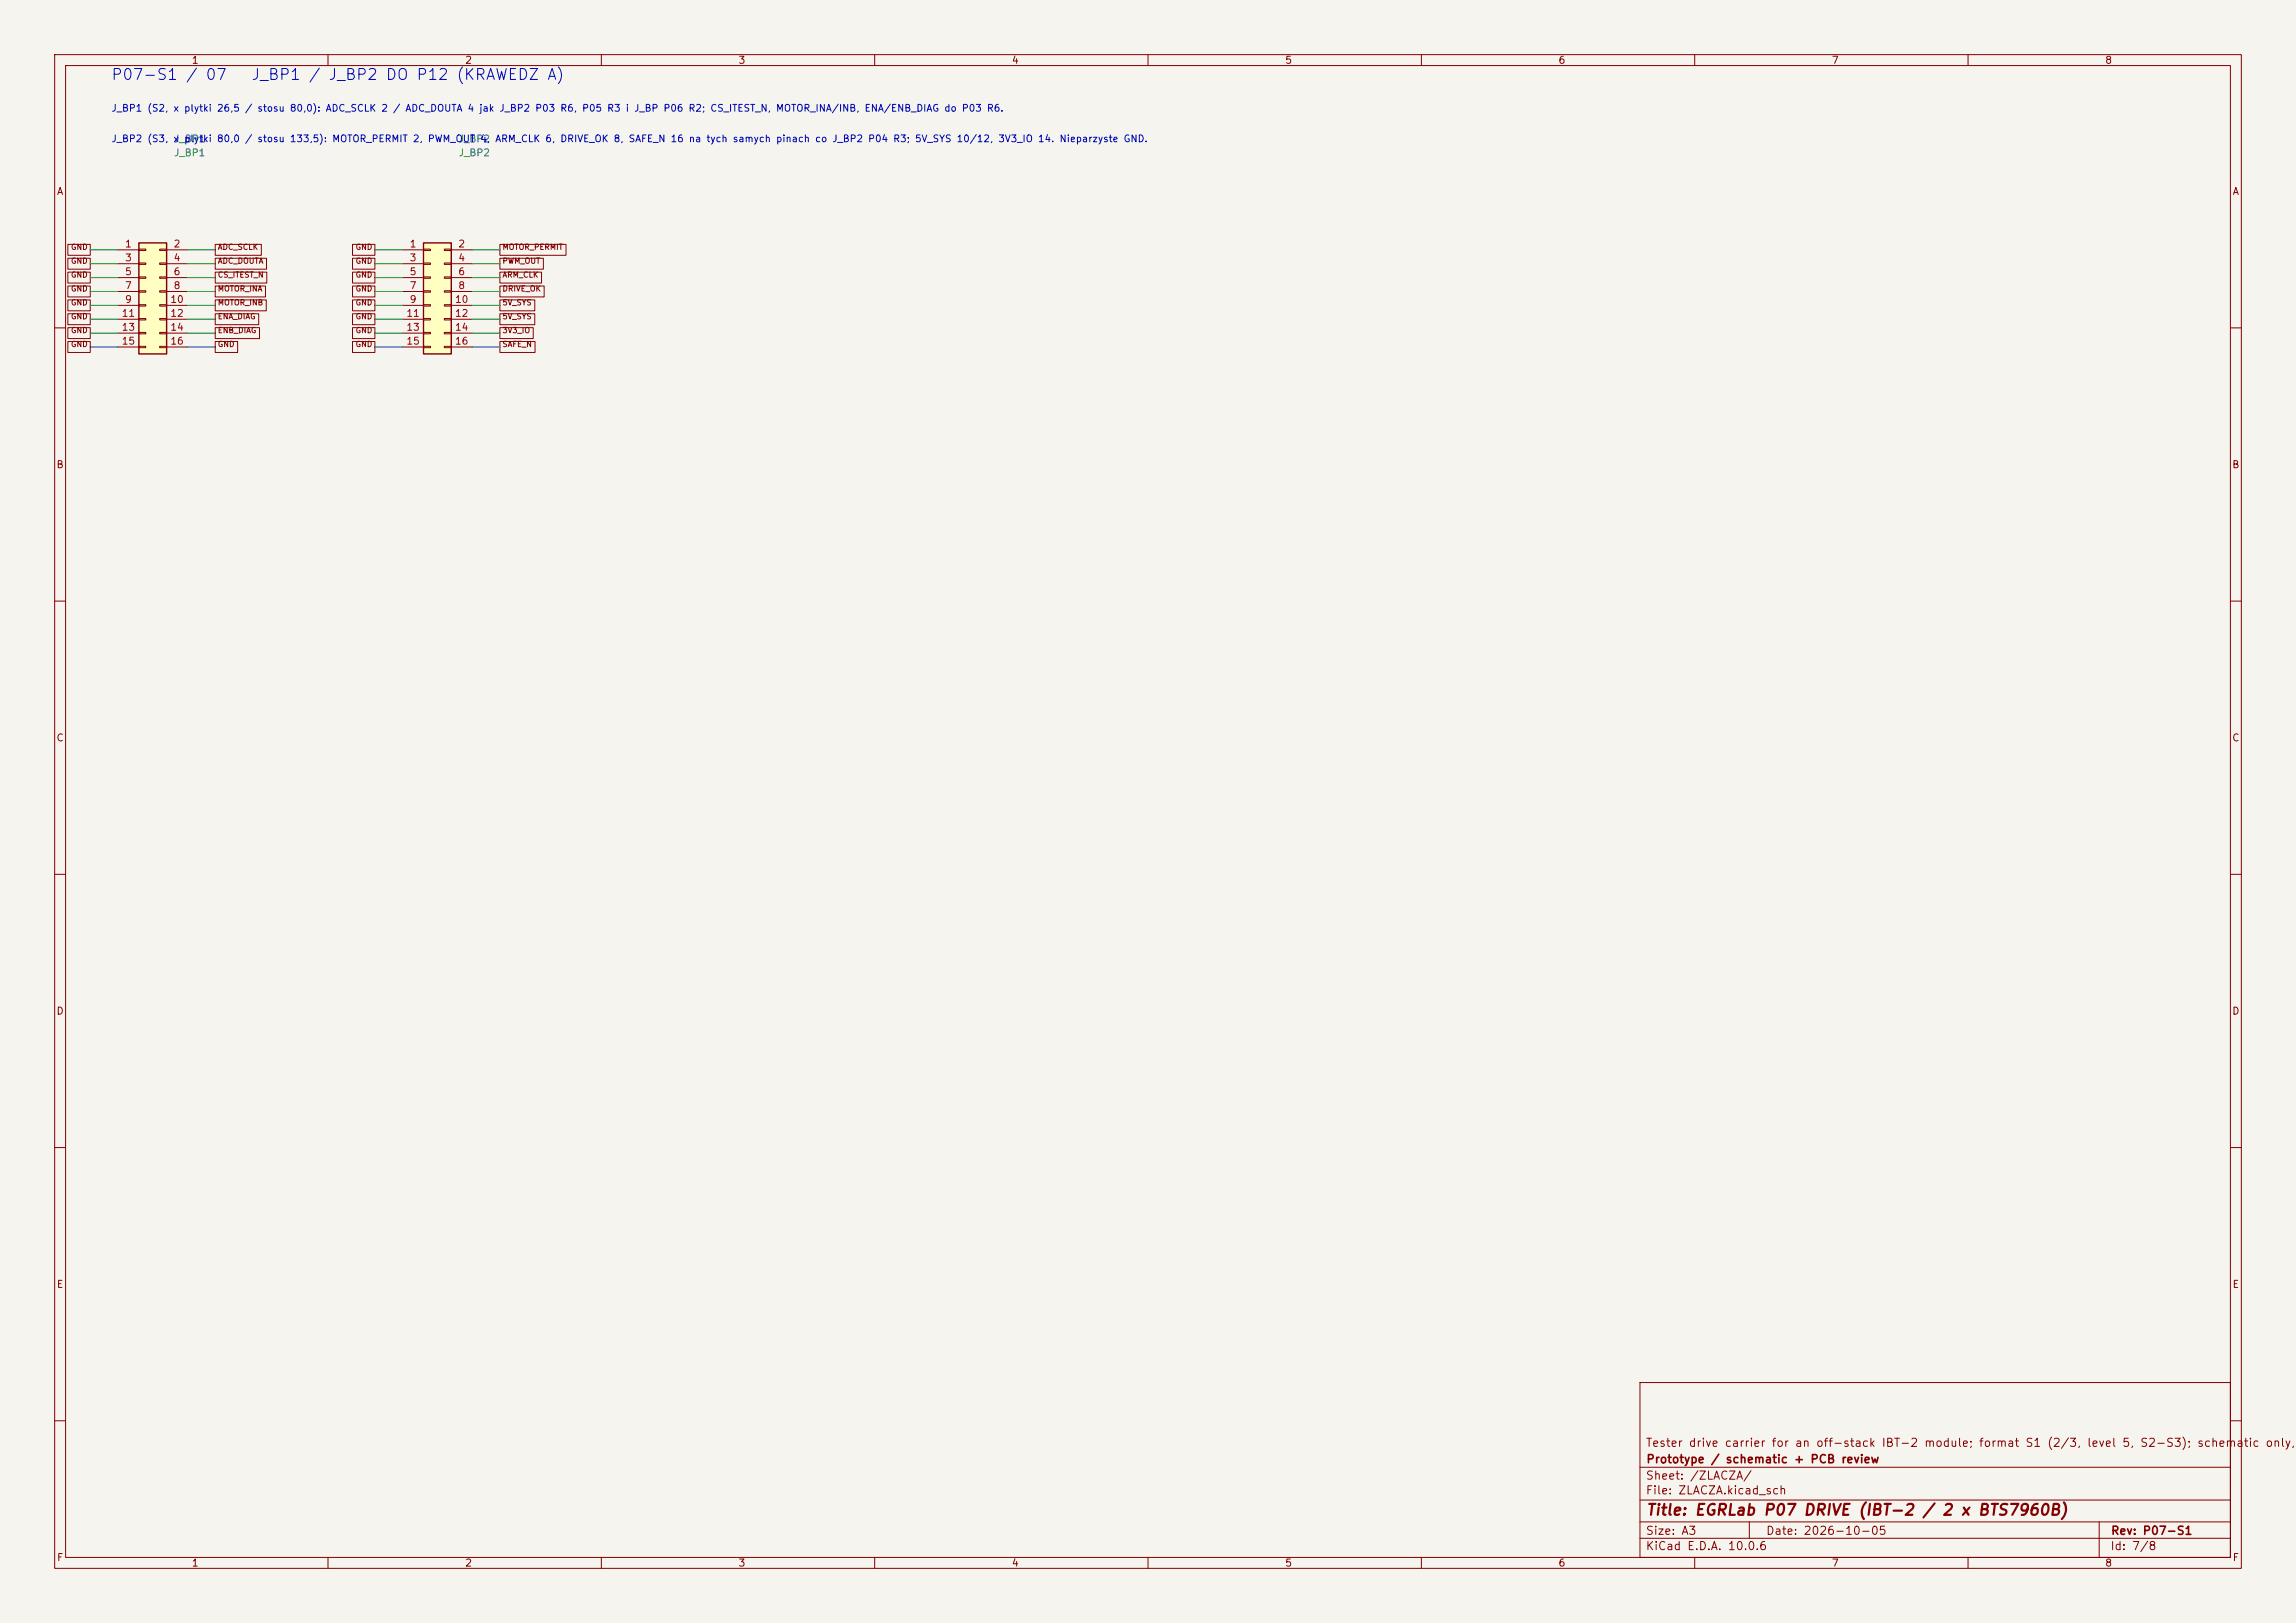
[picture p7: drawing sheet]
<svg xmlns="http://www.w3.org/2000/svg" width="420mm" height="297mm" viewBox="0 0 420 297" stroke-linecap="round" stroke-linejoin="round" font-family="sans-serif">
<defs><g id="words">
<g font-size="2" fill="#0000c2">
<text x="20.2" y="15.1">P07-S1 / 07</text>
<text x="45.8" y="15.1">J_BP1 / J_BP2 DO P12 (KRAWEDZ A)</text>
</g>
<text font-size="2" fill="#840000" x="301" y="277.8">Title: EGRLab P07 DRIVE (IBT-2 / 2 x BTS7960B)</text>
<g font-size="1.5" fill="#840000">
<text x="300.9" y="265.1">Tester drive carrier for an off-stack IBT-2 module; format S1 (2/3, level 5, S2-S3); schematic only,</text>
<text x="301" y="268.1">Prototype / schematic + PCB review</text>
<text x="300.9" y="273.8">File: ZLACZA.kicad_sch</text>
<text x="300.9" y="271.1">Sheet: /ZLACZA/</text>
<text x="300.9" y="281.2">Size: A3</text>
<text x="322.9" y="281.2">Date: 2026-10-05</text>
<text x="386" y="281.2">Rev: P07-S1</text>
<text x="300.9" y="284">KiCad E.D.A. 10.0.6</text>
<text x="385.9" y="284">Id: 7/8</text>
</g>
<g font-size="1.3" fill="#840000">
<text x="35" y="12">1</text>
<text x="85" y="12">2</text>
<text x="135" y="12">3</text>
<text x="185" y="12">4</text>
<text x="235" y="12">5</text>
<text x="285" y="12">6</text>
<text x="335" y="12">7</text>
<text x="385" y="12">8</text>
<text x="10.3" y="36">A</text>
<text x="408.3" y="36">A</text>
<text x="10.2" y="86">B</text>
<text x="408.2" y="86">B</text>
<text x="10.2" y="136">C</text>
<text x="408.2" y="136">C</text>
<text x="10.2" y="186">D</text>
<text x="408.2" y="186">D</text>
<text x="10.3" y="236">E</text>
<text x="408.3" y="236">E</text>
<text x="10.3" y="286">F</text>
<text x="35" y="287">1</text>
<text x="85" y="287">2</text>
<text x="135" y="287">3</text>
<text x="185" y="287">4</text>
<text x="235" y="287">5</text>
<text x="285" y="287">6</text>
<text x="335" y="287">7</text>
<text x="385" y="287">8</text>
<text x="408.3" y="286">F</text>
</g>
<g font-size="1.3" fill="#0000c2">
<text x="20.3" y="20.7">J_BP1 (S2, x plytki 26,5 / stosu 80,0): ADC_SCLK 2 / ADC_DOUTA 4 jak J_BP2 P03 R6, P05 R3 i J_BP P06 R2; CS_ITEST_N, MOTOR_INA/INB, ENA/ENB_DIAG do P03 R6.</text>
<text x="20.3" y="26.3">J_BP2 (S3, x plytki 80,0 / stosu 133,5): MOTOR_PERMIT 2, PWM_OUT 4, ARM_CLK 6, DRIVE_OK 8, SAFE_N 16 na tych samych pinach co J_BP2 P04 R3; 5V_SYS 10/12, 3V3_IO 14. Nieparzyste GND.</text>
</g>
<g font-size="1.3" fill="#006464">
<text x="31.7" y="26.4">J_BP1</text>
<text x="31.7" y="28.9">J_BP1</text>
<text x="83.8" y="26.4">J_BP2</text>
<text x="83.8" y="28.9">J_BP2</text>
</g>
<g font-size="1.3" fill="#a90000">
<text x="22.8" y="45.6">1</text>
<text x="31.7" y="45.6">2</text>
<text x="74.8" y="45.6">1</text>
<text x="83.7" y="45.6">2</text>
<text x="22.8" y="48.1">3</text>
<text x="22.8" y="50.7">5</text>
<text x="22.8" y="53.2">7</text>
<text x="31.7" y="48.1">4</text>
<text x="31.7" y="50.7">6</text>
<text x="31.7" y="53.2">8</text>
<text x="74.8" y="48.1">3</text>
<text x="74.8" y="50.7">5</text>
<text x="74.8" y="53.2">7</text>
<text x="83.7" y="48.1">4</text>
<text x="83.7" y="50.7">6</text>
<text x="83.7" y="53.2">8</text>
<text x="22.2" y="58.3">11</text>
<text x="22.8" y="55.7">9</text>
<text x="31" y="55.7">10</text>
<text x="31" y="58.3">12</text>
<text x="74.2" y="58.3">11</text>
<text x="74.8" y="55.7">9</text>
<text x="83.1" y="55.7">10</text>
<text x="83.1" y="58.3">12</text>
<text x="22.2" y="60.8">13</text>
<text x="22.2" y="63.4">15</text>
<text x="31" y="60.8">14</text>
<text x="31" y="63.4">16</text>
<text x="74.2" y="60.8">13</text>
<text x="74.2" y="63.4">15</text>
<text x="83.1" y="60.8">14</text>
<text x="83.1" y="63.4">16</text>
</g>
<g font-size="1" fill="#840000">
<text x="12.9" y="46">GND</text>
<text x="39.7" y="46">ADC_SCLK</text>
<text x="65" y="46">GND</text>
<text x="91.8" y="46">MOTOR_PERMIT</text>
<text x="12.9" y="51">GND</text>
<text x="12.9" y="48.5">GND</text>
<text x="12.9" y="53.6">GND</text>
<text x="39.7" y="48.5">ADC_DOUTA</text>
<text x="39.7" y="51">CS_ITEST_N</text>
<text x="39.7" y="53.6">MOTOR_INA</text>
<text x="65" y="53.6">GND</text>
<text x="65" y="51">GND</text>
<text x="65" y="48.5">GND</text>
<text x="91.8" y="48.5">PWM_OUT</text>
<text x="91.8" y="51">ARM_CLK</text>
<text x="91.8" y="53.6">DRIVE_OK</text>
<text x="12.9" y="56.1">GND</text>
<text x="12.9" y="58.7">GND</text>
<text x="39.7" y="58.7">ENA_DIAG</text>
<text x="39.7" y="56.1">MOTOR_INB</text>
<text x="65" y="58.7">GND</text>
<text x="65" y="56.1">GND</text>
<text x="91.8" y="58.7">5V_SYS</text>
<text x="91.8" y="56.1">5V_SYS</text>
<text x="12.9" y="61.2">GND</text>
<text x="12.9" y="63.7">GND</text>
<text x="39.7" y="61.2">ENB_DIAG</text>
<text x="39.7" y="63.7">GND</text>
<text x="65" y="61.2">GND</text>
<text x="65" y="63.7">GND</text>
<text x="91.8" y="61.2">3V3_IO</text>
<text x="91.8" y="63.7">SAFE_N</text>
</g>
</g></defs>
<path d="M0 0h420v297h-420z" fill="#f5f4ef" stroke="#f5f4ef" stroke-width=".18"/>
<g fill="none" stroke="#840000" stroke-width=".18">
<path d="M10 10h400v277h-400zM12 12h396v273h-396zM60 10v2M110 10v2M160 10v2M210 10v2M260 10v2M310 10v2M360 10v2M10 60h2M408 60h2M10 110h2"/>
<path d="M408 110h2M10 160h2M408 160h2M10 210h2M408 210h2M300 253h108v32h-108zM10 260h2M300 278.5h108M300 274.5h108M300 268.5h108M320 278.5v3M384 278.5v6.5"/>
<path d="M408 260h2M60 285v2M110 285v2M160 285v2M210 285v2M260 285v2M300 281.5h108M310 285v2M360 285v2"/>
</g>
<path d="M25.4 44.5h5.1v20.3h-5.1z" fill="#ffffc2"/>
<path d="M25.4 44.5h5.1v20.3h-5.1z" fill="none" stroke="#840000" stroke-width=".25"/>
<g fill="none" stroke="#840000" stroke-width=".18">
<path d="M21.6 45.7h3.8M21.6 48.3h3.8M21.6 50.8h3.8M21.6 53.3h3.8M21.6 55.9h3.8M21.6 58.4h3.8M25.4 45.6h1.3v.2h-1.3zM25.4 48.1h1.3v.3h-1.3zM25.4 50.7h1.3v.2h-1.3zM25.4 53.2h1.3v.3h-1.3zM25.4 55.8h1.3v.2h-1.3zM25.4 58.3h1.3v.2h-1.3z"/>
<path d="M29.2 45.6h1.3v.2h-1.3zM29.2 48.1h1.3v.3h-1.3zM29.2 50.7h1.3v.2h-1.3zM29.2 53.2h1.3v.3h-1.3zM29.2 55.8h1.3v.2h-1.3zM29.2 58.3h1.3v.2h-1.3zM30.5 45.7h3.8M30.5 48.3h3.8M30.5 50.8h3.8M30.5 53.3h3.8M30.5 55.9h3.8M30.5 58.4h3.8"/>
<path d="M21.6 61h3.8M21.6 63.5h3.8M25.4 60.8h1.3v.3h-1.3zM25.4 63.4h1.3v.2h-1.3zM29.2 60.8h1.3v.3h-1.3zM29.2 63.4h1.3v.2h-1.3zM30.5 61h3.8M30.5 63.5h3.8"/>
</g>
<path d="M77.5 44.5h5v20.3h-5z" fill="#ffffc2"/>
<path d="M77.5 44.5h5v20.3h-5z" fill="none" stroke="#840000" stroke-width=".25"/>
<g fill="none" stroke="#840000" stroke-width=".18">
<path d="M12.4 49.8h4.1v2h-4.1zM12.4 44.7h4.1v2h-4.1zM12.4 47.3h4.1v2h-4.1zM12.4 52.3h4.1v2h-4.1zM12.4 54.9h4.1v2h-4.1zM12.4 57.4h4.1v2h-4.1zM12.4 60h4.1v2h-4.1zM39.4 47.3h9.4v2h-9.4zM39.4 44.7h8.4v2h-8.4zM39.4 57.4h7.9v2h-7.9zM39.4 60h8.1v2h-8.1zM39.4 49.8h9.4v2h-9.4z"/>
<path d="M39.4 52.3h9.2v2h-9.2zM39.4 54.9h9.3v2h-9.3zM64.5 52.3h4.1v2h-4.1zM64.5 57.4h4.1v2h-4.1zM64.5 60h4.1v2h-4.1zM64.5 54.9h4.1v2h-4.1zM64.5 49.8h4.1v2h-4.1zM64.5 44.7h4.1v2h-4.1zM64.5 47.3h4.1v2h-4.1zM73.7 45.7h3.8M73.7 48.3h3.8M73.7 50.8h3.8"/>
<path d="M73.7 53.3h3.8M73.7 55.9h3.8M73.7 58.4h3.8M77.5 45.6h1.2v.2h-1.2zM77.5 48.1h1.2v.3h-1.2zM77.5 50.7h1.2v.2h-1.2zM77.5 53.2h1.2v.3h-1.2zM77.5 55.8h1.2v.2h-1.2zM77.5 58.3h1.2v.2h-1.2zM81.3 45.6h1.2v.2h-1.2zM81.3 48.1h1.2v.3h-1.2zM81.3 50.7h1.2v.2h-1.2z"/>
<path d="M81.3 53.2h1.2v.3h-1.2zM81.3 55.8h1.2v.2h-1.2zM81.3 58.3h1.2v.2h-1.2zM82.5 45.7h3.9M82.5 48.3h3.9M82.5 50.8h3.9M82.5 53.3h3.9M82.5 55.9h3.9M82.5 58.4h3.9M91.4 57.4h6.4v2h-6.4zM91.4 60h6.1v2h-6.1zM91.4 44.7h12.1v2h-12.1z"/>
<path d="M91.4 47.3h8v2h-8zM91.4 49.8h7.7v2h-7.7zM91.4 54.9h6.4v2h-6.4zM91.4 52.3h8.1v2h-8.1zM12.4 62.5h4.1v2h-4.1zM39.4 62.5h4.1v2h-4.1zM64.5 62.5h4.1v2h-4.1zM73.7 61h3.8M73.7 63.5h3.8M77.5 60.8h1.2v.3h-1.2zM77.5 63.4h1.2v.2h-1.2zM81.3 60.8h1.2v.3h-1.2z"/>
<path d="M81.3 63.4h1.2v.2h-1.2zM82.5 61h3.9M82.5 63.5h3.9M91.4 62.5h6.5v2h-6.5z"/>
</g>
<g fill="none" stroke="#009600" stroke-width=".18">
<path d="M16.5 48.3h5.1M16.5 50.8h5.1M16.5 53.3h5.1M16.5 55.9h5.1M16.5 58.4h5.1M16.5 45.7h5.1M34.3 48.3h5.1M34.3 50.8h5.1M34.3 53.3h5.1M34.3 55.9h5.1M34.3 58.4h5.1M34.3 45.7h5.1"/>
<path d="M68.6 48.3h5.1M68.6 50.8h5.1M68.6 53.3h5.1M68.6 55.9h5.1M68.6 58.4h5.1M68.6 45.7h5.1M86.4 48.3h5M86.4 50.8h5M86.4 53.3h5M86.4 55.9h5M86.4 58.4h5M86.4 45.7h5"/>
<path d="M16.5 61h5.1M16.5 63.5h5.1M34.3 61h5.1M34.3 63.5h5.1M68.6 61h5.1M68.6 63.5h5.1M86.4 61h5M86.4 63.5h5"/>
</g>
<use href="#words"/>
</svg>
